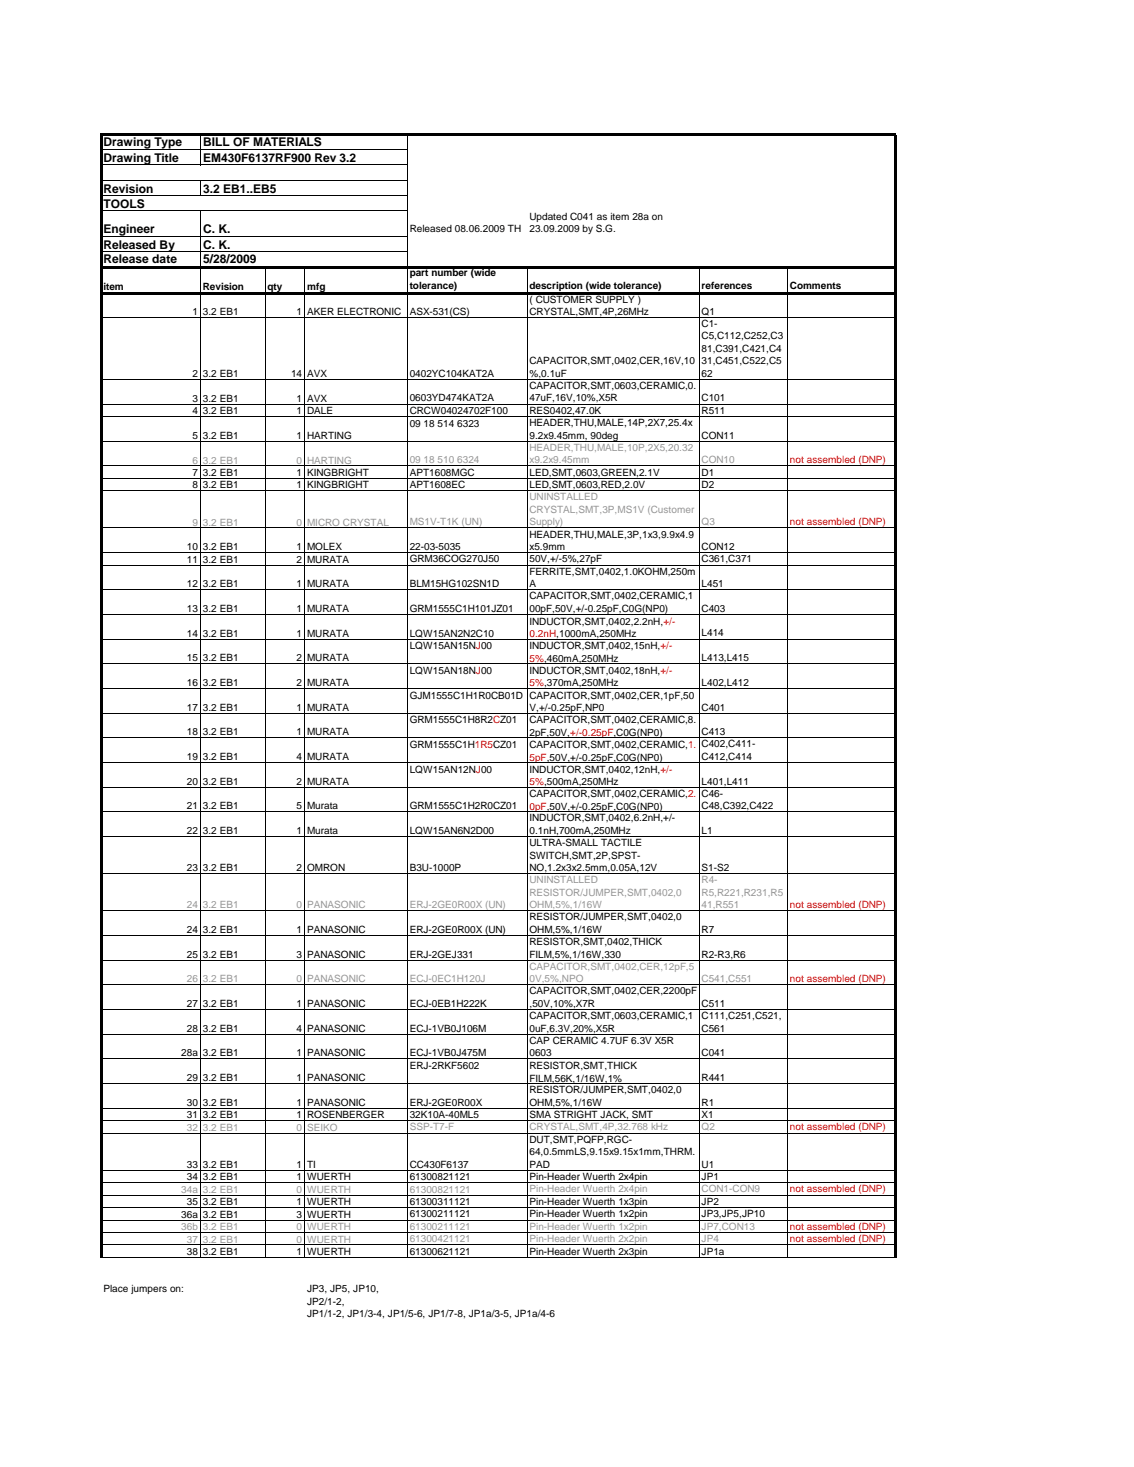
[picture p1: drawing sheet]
<svg xmlns="http://www.w3.org/2000/svg" width="216mm" height="279mm" viewBox="0 0 216 279" stroke-linecap="round" stroke-linejoin="round" font-family="sans-serif">
<defs><g id="words">
<g font-size="2.3">
<text x="19.7" y="27.9">Drawing Type</text>
<text x="38.7" y="27.9">BILL OF MATERIALS</text>
<text x="19.7" y="30.8">Drawing Title</text>
<text x="38.7" y="30.8">EM430F6137RF900 Rev 3.2</text>
<text x="19.7" y="36.7">Revision</text>
<text x="19.7" y="39.6">TOOLS</text>
<text x="38.7" y="36.7">3.2 EB1..EB5</text>
<text x="19.7" y="44.4">Engineer</text>
<text x="19.7" y="47.3">Released By</text>
<text x="38.7" y="44.4">C. K.</text>
<text x="38.7" y="47.3">C. K.</text>
<text x="19.7" y="50.2">Release date</text>
<text x="38.7" y="50.2">5/28/2009</text>
</g>
<g font-size="1.9">
<text x="100.8" y="41.9">Updated C041 as item 28a on</text>
<text x="78" y="44.2">Released 08.06.2009 TH</text>
<text x="100.8" y="44.2">23.09.2009 by S.G.</text>
<text x="78" y="52.5">part number (wide</text>
<text x="19.7" y="55.2">item</text>
<text x="38.6" y="55.2">Revision</text>
<text x="50.9" y="55.2">qty</text>
<text x="58.5" y="55.2">mfg</text>
<text x="78" y="55">tolerance)</text>
<text x="78" y="60">ASX-531(CS)</text>
<text x="100.8" y="55">description (wide tolerance)</text>
<text x="100.8" y="57.6">( CUSTOMER SUPPLY )</text>
<text x="100.8" y="60">CRYSTAL,SMT,4P,26MHz</text>
<text x="133.6" y="55">references</text>
<text x="133.6" y="60">Q1</text>
<text x="150.4" y="55">Comments</text>
<text x="36.6" y="60">1</text>
<text x="38.6" y="60">3.2 EB1</text>
<text x="56.5" y="60">1</text>
<text x="58.5" y="60">AKER ELECTRONIC</text>
<text x="133.6" y="62.3">C1-</text>
<text x="133.6" y="64.7">C5,C112,C252,C3</text>
<text x="36.6" y="71.8">2</text>
<text x="38.6" y="71.8">3.2 EB1</text>
<text x="55.4" y="71.8">14</text>
<text x="58.5" y="71.8">AVX</text>
<text x="78" y="71.8">0402YC104KAT2A</text>
<text x="100.8" y="69.4">CAPACITOR,SMT,0402,CER,16V,10</text>
<text x="100.8" y="71.8">%,0.1uF</text>
<text x="133.6" y="67">81,C391,C421,C4</text>
<text x="133.6" y="69.4">31,C451,C522,C5</text>
<text x="133.6" y="71.8">62</text>
<text x="36.6" y="76.5">3</text>
<text x="38.6" y="76.5">3.2 EB1</text>
<text x="56.5" y="76.5">1</text>
<text x="58.5" y="76.5">AVX</text>
<text x="78" y="76.5">0603YD474KAT2A</text>
<text x="100.8" y="74.1">CAPACITOR,SMT,0603,CERAMIC,0.</text>
<text x="100.8" y="76.5">47uF,16V,10%,X5R</text>
<text x="133.6" y="76.5">C101</text>
<text x="36.6" y="78.9">4</text>
<text x="36.6" y="83.6">5</text>
<text x="38.6" y="78.9">3.2 EB1</text>
<text x="38.6" y="83.6">3.2 EB1</text>
<text x="56.5" y="78.9">1</text>
<text x="56.5" y="83.6">1</text>
<text x="58.5" y="78.9">DALE</text>
<text x="58.5" y="83.6">HARTING</text>
<text x="78" y="78.8">CRCW04024702F100</text>
<text x="78" y="81.3">09 18 514 6323</text>
<text x="100.8" y="78.8">RES0402,47.0K</text>
<text x="100.8" y="81.2">HEADER,THU,MALE,14P,2X7,25.4x</text>
<text x="100.8" y="83.5">9.2x9.45mm, 90deg</text>
<text x="133.6" y="78.8">R511</text>
<text x="133.6" y="83.5">CON11</text>
<text x="36.6" y="90.7">7</text>
<text x="36.6" y="93">8</text>
<text x="38.6" y="90.7">3.2 EB1</text>
<text x="38.6" y="93">3.2 EB1</text>
<text x="56.5" y="90.7">1</text>
<text x="56.5" y="93">1</text>
<text x="58.5" y="90.7">KINGBRIGHT</text>
<text x="58.5" y="93">KINGBRIGHT</text>
<text x="78" y="90.6">APT1608MGC</text>
<text x="78" y="93">APT1608EC</text>
<text x="100.8" y="90.6">LED,SMT,0603,GREEN,2.1V</text>
<text x="100.8" y="93">LED,SMT,0603,RED,2.0V</text>
<text x="133.6" y="90.6">D1</text>
<text x="133.6" y="93">D2</text>
<text x="35.6" y="104.8">10</text>
<text x="35.6" y="107.2">11</text>
<text x="38.6" y="104.8">3.2 EB1</text>
<text x="38.6" y="107.2">3.2 EB1</text>
<text x="56.5" y="104.8">1</text>
<text x="56.5" y="107.2">2</text>
<text x="58.5" y="104.8">MOLEX</text>
<text x="58.5" y="107.2">MURATA</text>
<text x="78" y="104.8">22-03-5035</text>
<text x="78" y="107.1">GRM36COG270J50</text>
<text x="100.8" y="102.4">HEADER,THU,MALE,3P,1x3,9.9x4.9</text>
<text x="100.8" y="104.8">x5.9mm</text>
<text x="100.8" y="107.1">50V,+/-5%,27pF</text>
<text x="133.6" y="104.8">CON12</text>
<text x="133.6" y="107.1">C361,C371</text>
<text x="35.6" y="111.9">12</text>
<text x="38.6" y="111.9">3.2 EB1</text>
<text x="56.5" y="111.9">1</text>
<text x="58.5" y="111.9">MURATA</text>
<text x="78" y="111.8">BLM15HG102SN1D</text>
<text x="100.8" y="109.4">FERRITE,SMT,0402,1.0KOHM,250m</text>
<text x="100.8" y="111.8">A</text>
<text x="133.6" y="111.8">L451</text>
<text x="35.6" y="116.6">13</text>
<text x="38.6" y="116.6">3.2 EB1</text>
<text x="56.5" y="116.6">1</text>
<text x="58.5" y="116.6">MURATA</text>
<text x="78" y="116.5">GRM1555C1H101JZ01</text>
<text x="100.8" y="114.1">CAPACITOR,SMT,0402,CERAMIC,1</text>
<text x="100.8" y="116.5">00pF,50V,+/-0.25pF,C0G(NP0)</text>
<text x="100.8" y="119">INDUCTOR,SMT,0402,2.2nH,+/-</text>
<text x="133.6" y="116.5">C403</text>
<text x="35.6" y="121.3">14</text>
<text x="35.6" y="126">15</text>
<text x="38.6" y="121.3">3.2 EB1</text>
<text x="38.6" y="126">3.2 EB1</text>
<text x="56.5" y="121.3">1</text>
<text x="56.5" y="126">2</text>
<text x="58.5" y="121.3">MURATA</text>
<text x="58.5" y="126">MURATA</text>
<text x="78" y="121.3">LQW15AN2N2C10</text>
<text x="78" y="123.7">LQW15AN15NJ00</text>
<text x="100.8" y="123.7">INDUCTOR,SMT,0402,15nH,+/-</text>
<text x="133.6" y="121.2">L414</text>
<text x="133.6" y="125.9">L413,L415</text>
<text x="35.6" y="130.7">16</text>
<text x="38.6" y="130.7">3.2 EB1</text>
<text x="56.5" y="130.7">2</text>
<text x="58.5" y="130.7">MURATA</text>
<text x="78" y="128.4">LQW15AN18NJ00</text>
<text x="100.8" y="128.4">INDUCTOR,SMT,0402,18nH,+/-</text>
<text x="133.6" y="130.6">L402,L412</text>
<text x="35.6" y="135.4">17</text>
<text x="38.6" y="135.4">3.2 EB1</text>
<text x="56.5" y="135.4">1</text>
<text x="58.5" y="135.4">MURATA</text>
<text x="78" y="133.1">GJM1555C1H1R0CB01D</text>
<text x="78" y="137.8">GRM1555C1H8R2CZ01</text>
<text x="100.8" y="133.1">CAPACITOR,SMT,0402,CER,1pF,50</text>
<text x="100.8" y="135.4">V,+/-0.25pF,NP0</text>
<text x="100.8" y="137.8">CAPACITOR,SMT,0402,CERAMIC,8.</text>
<text x="133.6" y="135.3">C401</text>
<text x="35.6" y="140.1">18</text>
<text x="38.6" y="140.1">3.2 EB1</text>
<text x="56.5" y="140.1">1</text>
<text x="58.5" y="140.1">MURATA</text>
<text x="78" y="142.5">GRM1555C1H1R5CZ01</text>
<text x="100.8" y="140.1">2pF,50V,+/-0.25pF,C0G(NP0)</text>
<text x="100.8" y="142.5">CAPACITOR,SMT,0402,CERAMIC,1.</text>
<text x="133.6" y="140">C413</text>
<text x="133.6" y="142.3">C402,C411-</text>
<text x="35.6" y="144.8">19</text>
<text x="35.6" y="149.5">20</text>
<text x="38.6" y="144.8">3.2 EB1</text>
<text x="38.6" y="149.5">3.2 EB1</text>
<text x="56.5" y="144.8">4</text>
<text x="56.5" y="149.5">2</text>
<text x="58.5" y="144.8">MURATA</text>
<text x="58.5" y="149.5">MURATA</text>
<text x="78" y="147.2">LQW15AN12NJ00</text>
<text x="100.8" y="147.2">INDUCTOR,SMT,0402,12nH,+/-</text>
<text x="133.6" y="144.7">C412,C414</text>
<text x="133.6" y="149.4">L401,L411</text>
<text x="35.6" y="154.2">21</text>
<text x="38.6" y="154.2">3.2 EB1</text>
<text x="56.5" y="154.2">5</text>
<text x="58.5" y="154.2">Murata</text>
<text x="78" y="154.2">GRM1555C1H2R0CZ01</text>
<text x="100.8" y="151.9">CAPACITOR,SMT,0402,CERAMIC,2.</text>
<text x="133.6" y="151.7">C46-</text>
<text x="133.6" y="154.1">C48,C392,C422</text>
<text x="35.6" y="158.9">22</text>
<text x="38.6" y="158.9">3.2 EB1</text>
<text x="56.5" y="158.9">1</text>
<text x="58.5" y="158.9">Murata</text>
<text x="78" y="158.9">LQW15AN6N2D00</text>
<text x="100.8" y="156.4">INDUCTOR,SMT,0402,6.2nH,+/-</text>
<text x="100.8" y="158.8">0.1nH,700mA,250MHz</text>
<text x="100.8" y="161.1">ULTRA-SMALL TACTILE</text>
<text x="133.6" y="158.8">L1</text>
<text x="35.6" y="165.9">23</text>
<text x="38.6" y="165.9">3.2 EB1</text>
<text x="56.5" y="165.9">2</text>
<text x="58.5" y="165.9">OMRON</text>
<text x="78" y="165.9">B3U-1000P</text>
<text x="100.8" y="163.5">SWITCH,SMT,2P,SPST-</text>
<text x="100.8" y="165.9">NO,1.2x3x2.5mm,0.05A,12V</text>
<text x="133.6" y="165.9">S1-S2</text>
<text x="35.6" y="177.7">24</text>
<text x="38.6" y="177.7">3.2 EB1</text>
<text x="56.5" y="177.7">1</text>
<text x="58.5" y="177.7">PANASONIC</text>
<text x="78" y="177.7">ERJ-2GE0R00X (UN)</text>
<text x="100.8" y="175.3">RESISTOR/JUMPER,SMT,0402,0</text>
<text x="100.8" y="177.7">OHM,5%,1/16W</text>
<text x="100.8" y="180">RESISTOR,SMT,0402,THICK</text>
<text x="133.6" y="177.7">R7</text>
<text x="35.6" y="182.4">25</text>
<text x="38.6" y="182.4">3.2 EB1</text>
<text x="56.5" y="182.4">3</text>
<text x="58.5" y="182.4">PANASONIC</text>
<text x="78" y="182.4">ERJ-2GEJ331</text>
<text x="100.8" y="182.4">FILM,5%,1/16W,330</text>
<text x="133.6" y="182.4">R2-R3,R6</text>
<text x="35.6" y="191.8">27</text>
<text x="38.6" y="191.8">3.2 EB1</text>
<text x="56.5" y="191.8">1</text>
<text x="58.5" y="191.8">PANASONIC</text>
<text x="78" y="191.8">ECJ-0EB1H222K</text>
<text x="100.8" y="189.4">CAPACITOR,SMT,0402,CER,2200pF</text>
<text x="100.8" y="191.8">,50V,10%,X7R</text>
<text x="133.6" y="191.8">C511</text>
<text x="35.6" y="196.5">28</text>
<text x="38.6" y="196.5">3.2 EB1</text>
<text x="56.5" y="196.5">4</text>
<text x="58.5" y="196.5">PANASONIC</text>
<text x="78" y="196.5">ECJ-1VB0J106M</text>
<text x="100.8" y="194.1">CAPACITOR,SMT,0603,CERAMIC,1</text>
<text x="100.8" y="196.5">0uF,6.3V,20%,X5R</text>
<text x="133.6" y="194.1">C111,C251,C521,</text>
<text x="133.6" y="196.5">C561</text>
<text x="34.5" y="201.2">28a</text>
<text x="38.6" y="201.2">3.2 EB1</text>
<text x="56.5" y="201.2">1</text>
<text x="58.5" y="201.2">PANASONIC</text>
<text x="78" y="201.2">ECJ-1VB0J475M</text>
<text x="78" y="203.6">ERJ-2RKF5602</text>
<text x="100.8" y="198.8">CAP CERAMIC 4.7UF 6.3V X5R</text>
<text x="100.8" y="201.2">0603</text>
<text x="100.8" y="203.6">RESISTOR,SMT,THICK</text>
<text x="133.6" y="201.2">C041</text>
<text x="35.6" y="205.9">29</text>
<text x="38.6" y="205.9">3.2 EB1</text>
<text x="56.5" y="205.9">1</text>
<text x="58.5" y="205.9">PANASONIC</text>
<text x="100.8" y="206">FILM,56K,1/16W,1%</text>
<text x="100.8" y="208.2">RESISTOR/JUMPER,SMT,0402,0</text>
<text x="133.6" y="205.9">R441</text>
<text x="35.6" y="210.6">30</text>
<text x="35.6" y="213">31</text>
<text x="38.6" y="210.6">3.2 EB1</text>
<text x="38.6" y="213">3.2 EB1</text>
<text x="56.5" y="210.6">1</text>
<text x="56.5" y="213">1</text>
<text x="58.5" y="210.6">PANASONIC</text>
<text x="58.5" y="213">ROSENBERGER</text>
<text x="78" y="210.6">ERJ-2GE0R00X</text>
<text x="78" y="212.9">32K10A-40ML5</text>
<text x="100.8" y="210.6">OHM,5%,1/16W</text>
<text x="100.8" y="212.9">SMA STRIGHT JACK, SMT</text>
<text x="133.6" y="210.6">R1</text>
<text x="133.6" y="212.9">X1</text>
<text x="100.8" y="217.6">DUT,SMT,PQFP,RGC-</text>
<text x="100.8" y="220">64,0.5mmLS,9.15x9.15x1mm,THRM.</text>
<text x="35.6" y="222.4">33</text>
<text x="35.6" y="224.8">34</text>
<text x="38.6" y="222.4">3.2 EB1</text>
<text x="38.6" y="224.8">3.2 EB1</text>
<text x="56.5" y="222.4">1</text>
<text x="56.5" y="224.8">1</text>
<text x="58.5" y="222.4">TI</text>
<text x="58.5" y="224.8">WUERTH</text>
<text x="78" y="222.4">CC430F6137</text>
<text x="78" y="224.7">61300821121</text>
<text x="100.8" y="222.4">PAD</text>
<text x="100.8" y="224.7">Pin-Header Wuerth 2x4pin</text>
<text x="133.6" y="222.4">U1</text>
<text x="133.6" y="224.7">JP1</text>
<text x="34.5" y="231.9">36a</text>
<text x="35.6" y="229.5">35</text>
<text x="38.6" y="229.5">3.2 EB1</text>
<text x="38.6" y="231.9">3.2 EB1</text>
<text x="56.5" y="229.5">1</text>
<text x="56.5" y="231.9">3</text>
<text x="58.5" y="229.5">WUERTH</text>
<text x="58.5" y="231.9">WUERTH</text>
<text x="78" y="229.5">61300311121</text>
<text x="78" y="231.9">61300211121</text>
<text x="100.8" y="229.5">Pin-Header Wuerth 1x3pin</text>
<text x="100.8" y="231.9">Pin-Header Wuerth 1x2pin</text>
<text x="133.6" y="229.5">JP2</text>
<text x="133.6" y="231.9">JP3,JP5,JP10</text>
<text x="35.6" y="239">38</text>
<text x="38.6" y="239">3.2 EB1</text>
<text x="56.5" y="239">1</text>
<text x="58.5" y="239">WUERTH</text>
<text x="78" y="239">61300621121</text>
<text x="100.8" y="239">Pin-Header Wuerth 2x3pin</text>
<text x="133.6" y="239">JP1a</text>
<text x="19.7" y="246.1">Place jumpers on:</text>
<text x="58.5" y="246.1">JP3, JP5, JP10,</text>
<text x="58.5" y="248.5">JP2/1-2,</text>
<text x="58.5" y="250.9">JP1/1-2, JP1/3-4, JP1/5-6, JP1/7-8, JP1a/3-5, JP1a/4-6</text>
</g>
<g font-size="1.9" fill="#969696">
<text x="36.6" y="88.3">6</text>
<text x="38.6" y="88.3">3.2 EB1</text>
<text x="56.5" y="88.3">0</text>
<text x="58.5" y="88.3">HARTING</text>
<text x="78" y="88.2">09 18 510 6324</text>
<text x="100.8" y="85.9">HEADER,THU,MALE,10P,2X5,20.32</text>
<text x="100.8" y="88.2">x9.2x9.45mm</text>
<text x="133.6" y="88.2">CON10</text>
<text x="100.8" y="95.3">UNINSTALLED</text>
<text x="36.6" y="100.1">9</text>
<text x="38.6" y="100.1">3.2 EB1</text>
<text x="56.5" y="100.1">0</text>
<text x="58.5" y="100.1">MICRO CRYSTAL</text>
<text x="78" y="100.1">MS1V-T1K (UN)</text>
<text x="100.8" y="97.7">CRYSTAL,SMT,3P,MS1V (Customer</text>
<text x="100.8" y="100.1">Supply)</text>
<text x="133.6" y="100.1">Q3</text>
<text x="35.6" y="173">24</text>
<text x="38.6" y="173">3.2 EB1</text>
<text x="56.5" y="173">0</text>
<text x="58.5" y="173">PANASONIC</text>
<text x="78" y="173">ERJ-2GE0R00X (UN)</text>
<text x="100.8" y="168.2">UNINSTALLED</text>
<text x="100.8" y="170.6">RESISTOR/JUMPER,SMT,0402,0</text>
<text x="100.8" y="173">OHM,5%,1/16W</text>
<text x="133.6" y="168.2">R4-</text>
<text x="133.6" y="170.6">R5,R221,R231,R5</text>
<text x="133.6" y="173">41,R551</text>
<text x="100.8" y="184.7">CAPACITOR,SMT,0402,CER,12pF,5</text>
<text x="35.6" y="187.1">26</text>
<text x="38.6" y="187.1">3.2 EB1</text>
<text x="56.5" y="187.1">0</text>
<text x="58.5" y="187.1">PANASONIC</text>
<text x="78" y="187.1">ECJ-0EC1H120J</text>
<text x="100.8" y="187.1">0V,5%,NPO</text>
<text x="133.6" y="187.1">C541,C551</text>
<text x="35.6" y="215.3">32</text>
<text x="38.6" y="215.3">3.2 EB1</text>
<text x="56.5" y="215.3">0</text>
<text x="58.5" y="215.3">SEIKO</text>
<text x="78" y="215.3">SSP-T7-F</text>
<text x="100.8" y="215.3">CRYSTAL,SMT,4P,32.768 kHz</text>
<text x="133.6" y="215.3">Q2</text>
<text x="34.5" y="227.2">34a</text>
<text x="38.6" y="227.2">3.2 EB1</text>
<text x="56.5" y="227.2">0</text>
<text x="58.5" y="227.2">WUERTH</text>
<text x="78" y="227.2">61300821121</text>
<text x="100.8" y="227.1">Pin-Header Wuerth 2x4pin</text>
<text x="133.6" y="227.1">CON1-CON9</text>
<text x="34.5" y="234.3">36b</text>
<text x="35.6" y="236.6">37</text>
<text x="38.6" y="234.3">3.2 EB1</text>
<text x="38.6" y="236.6">3.2 EB1</text>
<text x="56.5" y="234.3">0</text>
<text x="56.5" y="236.6">0</text>
<text x="58.5" y="234.3">WUERTH</text>
<text x="58.5" y="236.6">WUERTH</text>
<text x="78" y="234.2">61300211121</text>
<text x="78" y="236.6">61300421121</text>
<text x="100.8" y="234.2">Pin-Header Wuerth 1x2pin</text>
<text x="100.8" y="236.6">Pin-Header Wuerth 2x2pin</text>
<text x="133.6" y="234.2">JP7,CON13</text>
<text x="133.6" y="236.6">JP4</text>
</g>
<g font-size="1.9" fill="#f00">
<text x="150.4" y="88.2">not assembled (DNP)</text>
<text x="150.4" y="100.1">not assembled (DNP)</text>
<text x="100.8" y="121.3">0.2nH,1000mA,250MHz</text>
<text x="100.8" y="126">5%,460mA,250MHz</text>
<text x="100.8" y="130.7">5%,370mA,250MHz</text>
<text x="100.8" y="144.8">5pF,50V,+/-0.25pF,C0G(NP0)</text>
<text x="100.8" y="149.5">5%,500mA,250MHz</text>
<text x="100.8" y="154.2">0pF,50V,+/-0.25pF,C0G(NP0)</text>
<text x="150.4" y="173">not assembled (DNP)</text>
<text x="150.4" y="187.1">not assembled (DNP)</text>
<text x="150.4" y="215.3">not assembled (DNP)</text>
<text x="150.4" y="227.1">not assembled (DNP)</text>
<text x="150.4" y="234.2">not assembled (DNP)</text>
<text x="150.4" y="236.6">not assembled (DNP)</text>
</g>
</g></defs>
<g fill="none" stroke="#000" stroke-width=".19">
<path d="M19.4 28.5h58.2M19.4 31.4h58.2M19.4 34.3h58.2M19.4 37.3h58.2M38.1 25.8v5.7M38.1 34.4v2.9M77.5 25.8v25M19.4 40.2h58.2M19.4 45h58.2M19.4 47.9h58.2M38.1 40.3v10.5M38.1 51.2v4.4"/>
<path d="M38.1 56v183.6M50.5 51.2v4.4M50.5 56v183.6M58 51.2v4.4M58 56v183.6M77.5 51.2v4.4M77.5 56v183.6M100.3 51.2v4.4M100.3 56v183.6M133.1 51.2v4.4M133.1 56v183.6M149.9 51.2v4.4"/>
<path d="M149.9 56v183.6M19.4 60.5h150.8M19.4 72.3h150.8M19.4 77h150.8M19.4 79.3h150.8M19.4 84h150.8M19.4 88.7h150.8M19.4 91.1h150.8M19.4 93.5h150.8M19.4 100.6h150.8M19.4 105.3h150.8M19.4 107.6h150.8"/>
<path d="M19.4 112.3h150.8M19.4 117h150.8M19.4 121.7h150.8M19.4 126.4h150.8M19.4 131.1h150.8M19.4 135.8h150.8M19.4 140.5h150.8M19.4 145.2h150.8M19.4 149.9h150.8M19.4 154.6h150.8M19.4 159.3h150.8M19.4 166.4h150.8"/>
<path d="M19.4 173.5h150.8M19.4 178.2h150.8M19.4 182.9h150.8M19.4 187.6h150.8M19.4 192.3h150.8M19.4 197h150.8M19.4 201.7h150.8M19.4 206.4h150.8M19.4 211.1h150.8M19.4 213.4h150.8M19.4 215.8h150.8M19.4 222.9h150.8"/>
<path d="M19.4 225.2h150.8M19.4 227.6h150.8M19.4 230h150.8M19.4 232.4h150.8M19.4 234.7h150.8M19.4 237.1h150.8M19.4 239.5h150.8"/>
</g>
<path d="M19.2 25.4v214.2M19.4 25.6h151.2M170.4 25.8v213.8M19.4 51h151.2M19.4 55.8h151.2" fill="none" stroke="#000" stroke-width=".38"/>
<use href="#words"/>
</svg>
